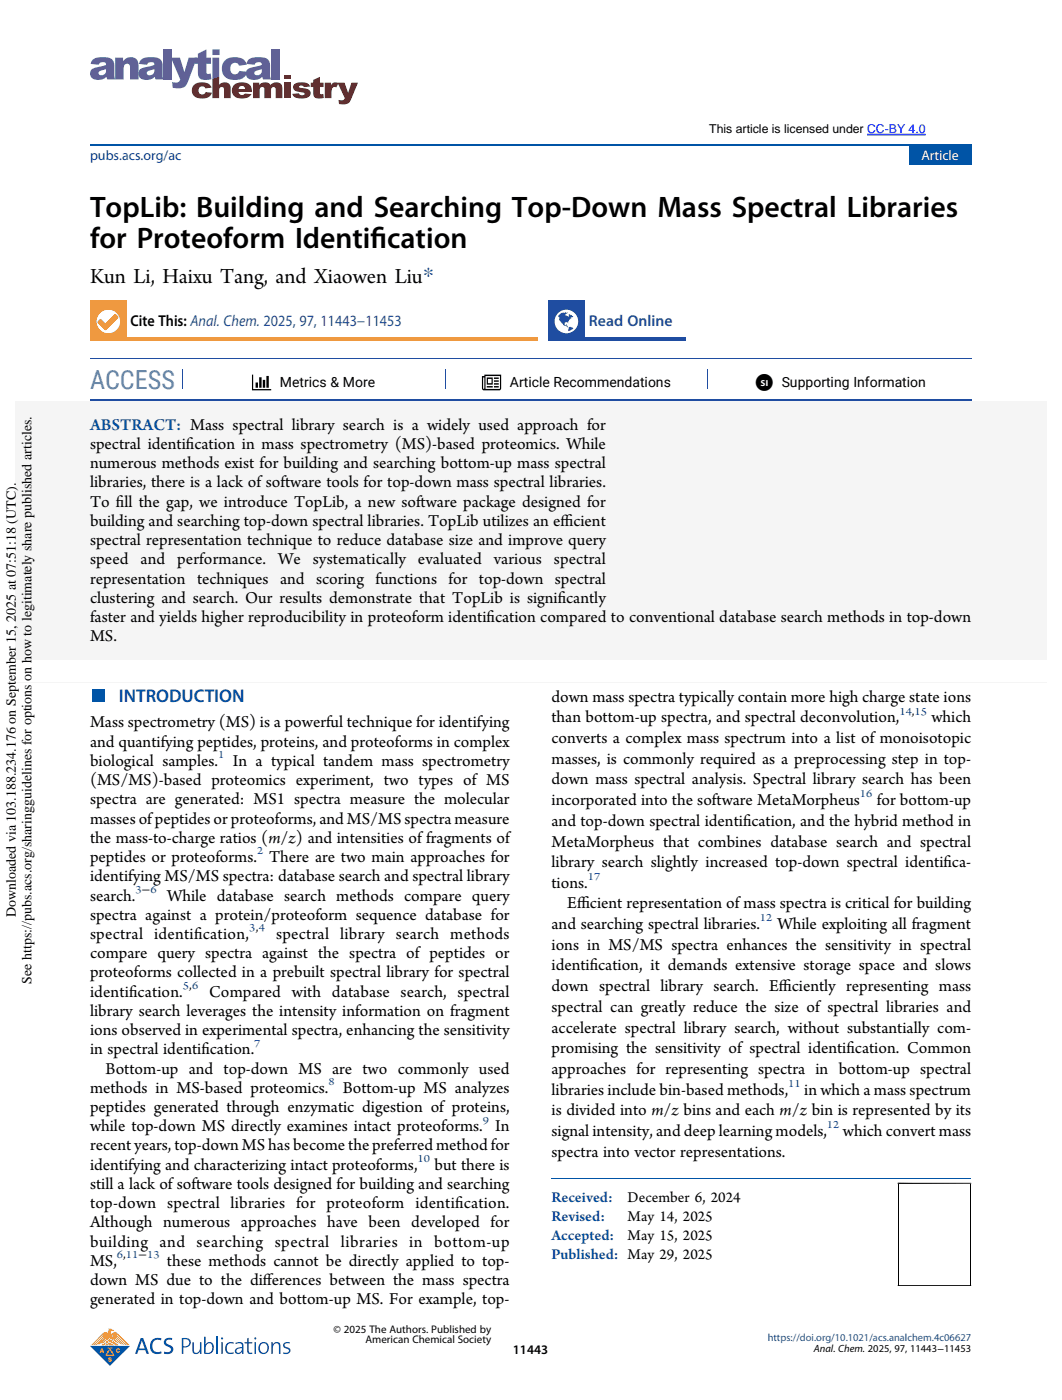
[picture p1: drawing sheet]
<svg xmlns="http://www.w3.org/2000/svg" width="214mm" height="283mm" viewBox="0 0 214 283" stroke-linecap="round" stroke-linejoin="round" font-family="sans-serif">
<defs><g id="words">
<text font-size="11.3" fill="#0054a6" x="18.2" y="143.1">■</text>
<g font-size="6">
<text x="18.2" y="43.7">TopLib: Building and Searching Top-Down Mass Spectral Libraries</text>
<text x="18.2" y="50.1">for Proteoform Identif</text>
<text x="74.8" y="50.1">ication</text>
</g>
<text font-size="5.3" fill="#4094d1" x="18.2" y="78.4">ACCESS</text>
<text font-size="4.6" x="18.2" y="57.1">Kun Li, Haixu Tang, and Xiaowen Liu*</text>
<text font-size="4.4" x="152" y="78.3">*</text>
<text font-size="3.7" fill="#0054a6" x="24" y="141.7">INTRODUCTION</text>
<text font-size="3.5" fill="#0054a6" x="18.2" y="86.7">ABSTRACT: Mass spectral library search is a widely used approach for</text>
<g font-size="3.5">
<text x="18.2" y="90.6">spectral identif</text>
<text x="18.2" y="94.5">numerous methods exist for building and searching bottom-up mass spectral</text>
<text x="37.5" y="90.6">ication in mass spectrometry (MS)-based proteomics. While</text>
<text x="18.2" y="98.4">libraries, there is a lack of software tools for top-down mass spectral libraries.</text>
<text x="18.2" y="102.2">To f</text>
<text x="18.2" y="106.1">building and searching top-down spectral libraries. TopLib utilizes an ef</text>
<text x="23.4" y="102.2">ill the gap, we introduce TopLib, a new software package designed for</text>
<text x="113.1" y="106.1">f</text>
<text x="113.1" y="106.1">icient</text>
<text x="18.2" y="110">spectral representation technique to reduce database size and improve query</text>
<text x="18.2" y="113.9">speed and performance. We systematically evaluated various spectral</text>
<text x="18.2" y="117.8">representation techniques and scoring functions for top-down spectral</text>
<text x="18.2" y="121.6">clustering and search. Our results demonstrate that TopLib is signif</text>
<text x="18.2" y="125.5">faster and yields higher reproducibility in proteoform identif</text>
<text x="98.2" y="125.5">ication compared to conventional database search methods in top-down</text>
<text x="112.5" y="121.6">icantly</text>
<text x="18.2" y="129.4">MS.</text>
<text x="111.3" y="141.6">down mass spectra typically contain more high charge state ions</text>
<text x="18.2" y="146.8">Mass spectrometry (MS) is a powerful technique for identifying</text>
<text x="111.3" y="145.8">than bottom-up spectra, and spectral deconvolution,</text>
<text x="111.3" y="149.9">converts a complex mass spectrum into a list of monoisotopic</text>
<text x="187.9" y="145.8">which</text>
<text x="18.2" y="150.7">and quantifying peptides, proteins, and proteoforms in complex</text>
<text x="18.2" y="154.6">biological samples.</text>
<text x="47" y="154.6">In a typical tandem mass spectrometry</text>
<text x="111.3" y="154.1">masses, is commonly required as a preprocessing step in top-</text>
<text x="18.2" y="158.5">(MS/MS)-based proteomics experiment, two types of MS</text>
<text x="111.3" y="158.3">down mass spectral analysis. Spectral library search has been</text>
<text x="18.2" y="162.3">spectra are generated: MS1 spectra measure the molecular</text>
<text x="18.2" y="166.2">massesofpeptidesor proteoforms,andMS/MS spectrameasure</text>
<text x="111.3" y="162.5">incorporated into the software MetaMorpheus</text>
<text x="111.3" y="166.7">and top-down spectral identif</text>
<text x="149.9" y="166.7">ication, and the hybrid method in</text>
<text x="176.9" y="162.5">for bottom-up</text>
<text x="18.2" y="170.1">the mass-to-charge ratios (m/z) and intensities offragments of</text>
<text x="18.2" y="174">peptides or proteoforms. There are two main approaches for</text>
<text x="111.3" y="170.9">MetaMorpheus that combines database search and spectral</text>
<text x="18.2" y="177.9">identifying MS/MS spectra: database search and spectral library</text>
<text x="111.3" y="175.1">library search slightly increased top-down spectral identif</text>
<text x="111.3" y="179.2">tions.</text>
<text x="190.4" y="175.1">ica-</text>
<text x="18.2" y="181.7">search.</text>
<text x="18.2" y="185.6">spectra against a protein/proteoform sequence database for</text>
<text x="33.7" y="181.7">While database search methods compare query</text>
<text x="114.5" y="183.3">Ef</text>
<text x="116.4" y="183.3">f</text>
<text x="116.4" y="183.3">icient representation ofmass spectra is critical for building</text>
<text x="18.2" y="189.5">spectral identif</text>
<text x="39.2" y="189.5">ication,</text>
<text x="55.7" y="189.5">spectral library search methods</text>
<text x="111.3" y="187.5">and searching spectral libraries.</text>
<text x="111.3" y="191.6">ions in MS/MS spectra enhances the sensitivity in spectral</text>
<text x="156.9" y="187.5">While exploiting all fragment</text>
<text x="18.2" y="193.4">compare query spectra against the spectra of peptides or</text>
<text x="18.2" y="197.3">proteoforms collected in a prebuilt spectral library for spectral</text>
<text x="111.3" y="195.8">identif</text>
<text x="119" y="195.8">ication, it demands extensive storage space and slows</text>
<text x="18.2" y="201.1">identif</text>
<text x="26" y="201.1">ication.</text>
<text x="42.2" y="201.1">Compared with database search, spectral</text>
<text x="111.3" y="200">down spectral library search. Ef</text>
<text x="157.1" y="200">f</text>
<text x="157.1" y="200">iciently representing mass</text>
<text x="18.2" y="205">library search leverages the intensity information on fragment</text>
<text x="18.2" y="208.9">ions observed in experimental spectra, enhancing the sensitivity</text>
<text x="111.3" y="204.2">spectral can greatly reduce the size of spectral libraries and</text>
<text x="111.3" y="208.4">accelerate spectral library search, without substantially com-</text>
<text x="18.2" y="212.8">in spectral identif</text>
<text x="40.6" y="212.8">ication.</text>
<text x="111.3" y="212.6">promising the sensitivity of spectral identif</text>
<text x="170.8" y="212.6">ication. Common</text>
<text x="18.2" y="220.5">methods in MS-based proteomics.</text>
<text x="21.3" y="216.7">Bottom-up and top-down MS are two commonly used</text>
<text x="69.2" y="220.5">Bottom-up MS analyzes</text>
<text x="111.3" y="216.8">approaches for representing spectra in bottom-up spectral</text>
<text x="111.3" y="220.9">libraries include bin-based methods,</text>
<text x="162.3" y="220.9">in which a mass spectrum</text>
<text x="18.2" y="224.4">peptides generated through enzymatic digestion of proteins,</text>
<text x="111.3" y="225.1">is divided into m/z bins and each m/z bin is represented by its</text>
<text x="18.2" y="228.3">while top-down MS directly examines intact proteoforms.</text>
<text x="18.2" y="232.2">recent years,top-down MS has become thepreferred method for</text>
<text x="99.9" y="228.3">In</text>
<text x="111.3" y="229.3">signal intensity, and deep learning models,</text>
<text x="111.3" y="233.5">spectra into vector representations.</text>
<text x="170.1" y="229.3">which convert mass</text>
<text x="18.2" y="236.1">identifying and characterizing intact proteoforms,</text>
<text x="18.2" y="239.9">still a lack ofsoftware tools designed for building and searching</text>
<text x="87.7" y="236.1">but there is</text>
<text x="18.2" y="243.8">top-down spectral libraries for proteoform identif</text>
<text x="91.8" y="243.8">ication.</text>
<text x="18.2" y="251.6">building and searching spectral libraries in bottom-up</text>
<text x="18.2" y="247.7">Although numerous approaches have been developed for</text>
<text x="18.2" y="255.5">MS,</text>
<text x="33.7" y="255.5">these methods cannot be directly applied to top-</text>
<text x="18.2" y="259.3">down MS due to the dif</text>
<text x="18.2" y="263.2">generated in top-down and bottom-up MS. For example, top-</text>
<text x="53.1" y="259.3">ferences between the mass spectra</text>
</g>
<g font-size="3.2">
<text x="26.3" y="65.8">Cite This: Anal. Chem. 2025, 97, 11443−11453</text>
<text x="126.6" y="242.5">December 6, 2024</text>
<text x="126.6" y="246.4">May 14, 2025</text>
<text x="126.6" y="250.2">May 15, 2025</text>
</g>
<text font-size="3.2" fill="#1f4da1" x="118.8" y="65.8">Read Online</text>
<g font-size="3.2" fill="#0054a6">
<text x="111.3" y="242.5">Received:</text>
<text x="111.3" y="246.4">Revised:</text>
<text x="111.3" y="250.2">Accepted:</text>
<text x="111.3" y="254.1">Published: May 29, 2025</text>
</g>
<text font-size="2.8" fill="#0054a6" x="18.2" y="32.3">pubs.acs.org/ac</text>
<text font-size="2.8" fill="#fff" x="185.9" y="32.3">Article</text>
<g font-size="2.8">
<text x="56.5" y="78.1">Metrics &amp; More</text>
<text x="102.9" y="78.1">Article Recommendations</text>
<text x="157.7" y="78.1">Supporting Information</text>
<text x="3.2" y="185.1" transform="rotate(-90 3.2 185.1)">Downloaded via 103.188.234.176 on September 15, 2025 at 07:51:18 (UTC).</text>
<text x="6.3" y="198.5" transform="rotate(-90 6.3 198.5)">See https://pubs.acs.org/sharingguidelines for options on how to legitimately share published articles.</text>
</g>
<text font-size="2.6" x="103.5" y="273.3">11443</text>
<text font-size="2.5" x="143.1" y="26.8">This article is licensed under CC-BY 4.0</text>
<text font-size="2.4" fill="#fff" x="153.4" y="78">sı</text>
<g font-size="2.4" fill="#0d54a6">
<text x="181.5" y="144.2">14,15</text>
<text x="44" y="153">1</text>
<text x="173.5" y="160.9">16</text>
<text x="51.9" y="172.4">2</text>
<text x="118.6" y="177.7">17</text>
<text x="27.3" y="180.2">3−6</text>
<text x="153.3" y="185.9">12</text>
<text x="50.3" y="187.9">3,4</text>
<text x="36.9" y="199.6">5,6</text>
<text x="51.3" y="211.2">7</text>
<text x="66.3" y="219">8</text>
<text x="159" y="219.4">11</text>
<text x="97.4" y="226.7">9</text>
<text x="166.9" y="227.7">12</text>
<text x="84.3" y="234.5">10</text>
<text x="23.6" y="253.9">6,11−13</text>
</g>
<g font-size="2.2">
<text x="67.3" y="269.1">© 2025 The Authors. Published by</text>
<text x="73.7" y="271.1">American Chemical Society</text>
</g>
<text font-size="2.1" fill="#0d54a6" x="154.9" y="270.6">https://doi.org/10.1021/acs.analchem.4c06627</text>
<text font-size="2.1" x="164.2" y="272.9">Anal. Chem. 2025, 97, 11443−11453</text>
</g></defs>
<path d="M18.2 60.7h7.4v8h-7.4z" fill="#f0993d"/>
<path d="M110.6 60.7h7.4v8h-7.4z" fill="#1f4da1"/>
<path d="M3.1 80.9h208.1v56.8h-208.1z" fill="#f5f5f5"/>
<g fill="#f0993d">
<path d="M18.2 68h7.4v.7h-7.4z"/>
<path d="M25.6 68h82.9v.7h-82.9z"/>
</g>
<g fill="#1f4da1">
<path d="M110.6 68h7.4v.7h-7.4z"/>
<path d="M118 68h20.5v.7h-20.5z"/>
</g>
<path d="M18.2 72.4h177.8M36.8 74.6v3.8M89.8 74.6v3.8M142.8 74.6v3.8" fill="none" stroke="#1f4da1" stroke-width=".2"/>
<path d="M18.2 80.7h177.8" fill="none" stroke="#1f4da1" stroke-width=".35"/>
<path d="M3.1 133.3h208.1v4.4h-208.1z" fill="#fff"/>
<g fill="#fff">
<path d="M20.1 64.4h.4l.8 .9 1.9-1.9 .3 .1 .4 .5-2.6 2.6-1.6-1.5v-.2zM19.5 64.9a2.38 2.38 0 0 0 4.7 0 2.38 2.38 0 0 0-4.7 0z"/>
<path d="M111.9 64.9a2.4 2.4 0 0 0 4.8 0 2.4 2.4 0 0 0-4.8 0zM112.9 63.4l.4-.3 .2 .1 .1-.2-.2 .1 .2-.1 .4 .2v-.2l.3 .2 .2-.2 .1 .2-.3 .1a.22 .22 0 0 0-.2 .3 .22 .22 0 0 0 .3 .1l.3 .3 .1-.6 .3 .2 .2-.1 .3 .3a.26 .26 0 0 1-.1 .3 .26 .26 0 0 1-.3 0l-.1 .1 .2-.1v.1a.88 .88 0 0 0-.6 1l-.2-.2-.5 .1a.24 .24 0 0 0-.1 .3 .24 .24 0 0 0 .3 .1h.2l-.1 .2h.2l.1 .5-.2-.3-.7-.3-.4-.6 .1 .3-.2-.3a.83 .83 0 0 1-.4-.9l-.2-.3zM114.7 66.1l.4-.1 .6 .2-1.1 .6z"/>
</g>
<g fill="#000">
<path d="M51.6 77.2v1.1h.5v-1.1zM52.3 76.1v2.2h.5v-2.2zM50.8 75.6v3.2h3.9v-.3h-3.6v-2.9zM53 76.7v1.6h.5v-1.6zM53.8 75.9v2.4h.4v-2.4z"/>
<path d="M98.5 76.5h.7v.8h-.7zM98.2 77.9v.3h1.2v-.3zM98.2 76.2v1.4h1.2v-1.4zM99.7 77.9v.3h.9v-.3zM99.7 77.3v.3h.9v-.3zM99.7 76.8v.2h.9v-.2zM99.7 76.2v.3h.9v-.3zM97.5 76.2h.2v2.1l-.1 .2-.1-.2zM98 75.9h2.9l-.1 2.5-2.9 .1zM97.2 75.9v2.4l.2 .4 3.4 .1 .3-.2v-3h-3.4v.3z"/>
</g>
<path d="M111.3 237.9h84.7" fill="none" stroke="#0054a6" stroke-width=".35"/>
<path d="M111.3 238.1h84.7v.5h-84.7z" fill="#fff"/>
<path d="M181.1 238.7l.2 .3h-.2zM196 238.7v.3h-.2zM181.1 259.3h.2l-.2 .2zM195.8 259.3h.2v.2z" fill="#000"/>
<path d="M181.1 238.8h14.9M181.2 239v20.3M195.9 239v20.3M181.1 259.4h14.9" fill="none" stroke="#000" stroke-width=".2"/>
<path d="M18.2 29.3h177.8" fill="none" stroke="#0054a6" stroke-width=".35"/>
<path d="M183.4 29.3h12.6v3.8h-12.6z" fill="#0054a6"/>
<path d="M18.2 271.6h8l-4 4.1z" fill="#0054a5"/>
<path d="M22.3 272v.2l.4-.1v-.1zM23.6 272.2a.45 .45 0 0 0-.1 .7 .45 .45 0 0 0 .7-.2l-.4 .1-.1-.2 .1-.3 .4 .2a.43 .43 0 0 0-.6-.3zM18.2 271.5l.7-.2 1.8-1.8-2 2 .6-.2 1.6-1.5-1.7 1.6 .5-.1 1.4-1.3-1.4 1.4a2.93 2.93 0 0 0 1.6-1.2l-1 1 .5-.2 .7-.5 .2 .1 .3-.5 .3 .3 .3-.1v.5a2.37 2.37 0 0 0-.2-1.9l.1-.3 .5 .1-.1-.3-.5-.1h.2l-.6-.3-.3 .9 .3 .6a.72 .72 0 0 0-.6-.6 .72 .72 0 0 0-.8 .2zM20.6 271.2v.4h.5l.1-.5 .2 .1 .2-.3 .1 .2 .2-.5 .2 .3 .3-.1 .2 .3v-.1l.3 .3 .2-.2 .2 .5 .6-.1-.2-.3v.2l-.2-.4-.1 .2-.1-.3h-.3l-.1-.4-.3 .4-.1-.5-.3 .2-.1-.4-.4 .6-.2-.2-.1 .5-.3-.2-.3 .5zM22.9 268.9l-.3 .3 .2 .5a1.34 1.34 0 0 0 1 1.4l.4 .1-1-1 1.2 1.1 .4 .1-1.4-1.4a4.1 4.1 0 0 0 1.8 1.4l-1.7-1.6 .1-.1a4 4 0 0 0 2.1 1.7l-2-2 1.2 1.2a1.47 1.47 0 0 0 1.3 .8l-2.6-2.4-.4-.2zM21.7 272v.1a.7 .7 0 0 1 .7 .7l.4 .6h-1.3l.4-.4 .2-.5-.1-.2-.3 .4-.4 .8 .5 .2h.8a.29 .29 0 0 0 .3-.1 .29 .29 0 0 0 0-.4l-.2-.5-.6-.7zM21.9 270.8v.8h1.3l-.1-.4-.3 .2-.1-.3-.1 .2-.3-.4-.2 .2zM20.4 272.1l-.3 .9 .3-.1 .6 .1-.3-.9zM20.6 272.4v.3h-.1zM21.9 274v.4l.4 .2-.5-.1a.35 .35 0 0 0 .4 .3 .35 .35 0 0 0 .3-.5l-.4-.1h.5a.4 .4 0 0 0-.3-.3 .4 .4 0 0 0-.4 .1zM21.3 271.3l-.1 .3h.6l-.2-.5-.1 .3z" fill="#ffcd34"/>
<g fill="#0054a5">
<path d="M30.6 270.5a1.96 1.96 0 0 1 2-.4l-.1 .4a1.22 1.22 0 0 0-1.4 .2 1.22 1.22 0 0 0-.3 1.4 1.14 1.14 0 0 0 1.7 .6l.1 .4a1.57 1.57 0 0 1-1.8-.1 1.57 1.57 0 0 1-.5-1.8z"/>
<path d="M33.2 270.3l.6-.3h.6h.4l-.1 .4a.67 .67 0 0 0-.8 0 .67 .67 0 0 0-.3 .7l.3 .2a1.13 1.13 0 0 1 1 1.3 1.43 1.43 0 0 1-1.8 .6v-.4l.7 .1a.55 .55 0 0 0 .6-.2 .55 .55 0 0 0 0-.6l-.3-.2a1.12 1.12 0 0 1-1-1.3z"/>
<path d="M38.8 270.9h.3v1.5a.49 .49 0 0 0 .5 .6 .89 .89 0 0 0 .7-1v-1.1h.3v2.3h-.3l.1-.5a.8 .8 0 0 1-.9 .6 .8 .8 0 0 1-.7-.8z"/>
<path d="M28.4 270h.5l1.2 3.2h-.5l-.3-.7h-1.4l-.2 .7h-.5zM28.6 270.5l-.5 1.6h1.1z"/>
<path d="M36.7 270h.5a1.02 1.02 0 0 1 1.3 1 1.02 1.02 0 0 1-1.4 .9h-.1v1.3h-.3zM37 270.3v1.4a.8 .8 0 0 0 1.2-.7 .8 .8 0 0 0-1.2-.7z"/>
<path d="M41.2 269.8h.3l-.1 1.6a.89 .89 0 0 1 1.1-.5 .89 .89 0 0 1 .6 1 1.35 1.35 0 0 1-1.9 1.3zM41.9 271.2a1.8 1.8 0 0 0-.4 1.8 .99 .99 0 0 0 1.1-.2 .99 .99 0 0 0 .2-1.2l-.3-.5z"/>
</g>
<path d="M43.8 269.8v3.4" fill="none" stroke="#0054a5" stroke-width=".3"/>
<g fill="#0054a5">
<path d="M45.8 271.1l1-.2 .4 .1-.1 .2a.93 .93 0 0 0-1.1 .1 .93 .93 0 0 0-.2 1.1 .91 .91 0 0 0 1.3 .5l.1 .2a1.16 1.16 0 0 1-1.4-.1 1.16 1.16 0 0 1-.3-1.3z"/>
<path d="M49.9 270.1l.3-.1v.9h.7v.2h-.7v1.7l.1 .2h.6v.2l-.3 .1a.58 .58 0 0 1-.7-.7v-1.5h-.6v-.2h.6z"/>
<path d="M54.7 270.9h.3v.5a.8 .8 0 0 1 .9-.6 .8 .8 0 0 1 .7 .8v1.6h-.3v-1.5a.49 .49 0 0 0-.5-.6 .89 .89 0 0 0-.8 1v1.1h-.3z"/>
<path d="M57.3 271l.7-.2 .5 .1-.1 .2h-.4l-.5 .2v.4a1.25 1.25 0 0 1 1.1 .8 1.06 1.06 0 0 1-1.5 .7l.1-.3 .3 .1a.61 .61 0 0 0 .8-.4l-.1-.3a1.22 1.22 0 0 1-1.1-.8z"/>
<path d="M44.6 270.1a.21 .21 0 0 1 .4 0 .21 .21 0 0 1-.4 0zM44.7 270.9h.3v2.3h-.3z"/>
<path d="M47.5 271l.5-.1a.8 .8 0 0 1 1.1 .7v1.6h-.3l.1-.5a.74 .74 0 0 1-.9 .6 .74 .74 0 0 1-.6-.9 .74 .74 0 0 1 .9-.5h.5v-.2a.64 .64 0 0 0-.3-.6 .64 .64 0 0 0-.7 .1l-.2 .1zM47.7 272.4a.4 .4 0 0 0 .4 .6 .84 .84 0 0 0 .7-.9h-.5z"/>
<path d="M51.3 270.1a.21 .21 0 0 1 .4 0 .21 .21 0 0 1-.4 0zM51.4 270.9h.3v2.3h-.3z"/>
<path d="M52.5 271.1a1.09 1.09 0 0 1 1.4 0 1.09 1.09 0 0 1 .3 1.3 1.09 1.09 0 0 1-1.4 .8 1.09 1.09 0 0 1-.6-1.5zM52.7 271.3a.97 .97 0 0 0-.2 1.1 .97 .97 0 0 0 1 .6 .97 .97 0 0 0 .5-1.2 .97 .97 0 0 0-1.1-.7z"/>
</g>
<path d="M18.2 7.9h62v21h-62z" fill="#fff"/>
<path d="M18.2 4.8h57.1v22.5h-57.1z" fill="#fff"/>
<g fill="#6061a1">
<path d="M23.2 11.6h1.6v.8a1.74 1.74 0 0 1 3.1 .1l.1 3.5h-1.8v-2.4a.64 .64 0 0 0-.6-.8 .64 .64 0 0 0-.6 .8l-.1 2.4h-1.7z"/>
<path d="M33 10h1.8v6h-1.8z"/>
<path d="M34.5 11.6h1.8l.9 3 .9-3h1.6l-1.7 4.7a1.91 1.91 0 0 1-2.5 1.5l-.6-.1-.2-1.2a1.12 1.12 0 0 0 1.7-.5z"/>
<path d="M39.9 10.8l1.7-.8v1.6h1v1.3h-1v1.5l.2 .5 .7-.1 .1 1.2a2.2 2.2 0 0 1-2.5-.5l-.2-2.6h-.6v-1.3h.6z"/>
<path d="M45.3 12.3a3.1 3.1 0 0 1 4.2 .1l.3 .7-1.6 .2a.93 .93 0 0 0-1.2-.6 .93 .93 0 0 0-.5 1.2 .93 .93 0 0 0 .7 1.1 .93 .93 0 0 0 1.1-.7l1.6 .2a2.7 2.7 0 0 1-3.6 1.5 2.31 2.31 0 0 1-1-3.7z"/>
<path d="M54.7 10h1.7v6h-1.7z"/>
<path d="M18.7 12.1l-.4 .8 1.6 .2a.83 .83 0 0 1 1.5-.2v.2l-.8 .2a3.2 3.2 0 0 0-2.3 1 1.38 1.38 0 0 0 .3 1.5 1.38 1.38 0 0 0 1.5 .3l.7-.1 .7-.5 .2 .5h1.6l-.2-.7v-2.1a1.65 1.65 0 0 0-2.1-1.7 3.1 3.1 0 0 0-2.3 .6zM20 14.4l1.4-.4a.92 .92 0 0 1-.4 1 .92 .92 0 0 1-1.1-.1z"/>
<path d="M28.4 12.1l-.4 .8 1.7 .2a.83 .83 0 0 1 1.4-.2v.2l-.7 .2a3.2 3.2 0 0 0-2.4 1 1.38 1.38 0 0 0 .3 1.5 1.38 1.38 0 0 0 1.5 .3l.8-.1 .6-.5 .2 .5h1.6l-.2-.7v-2.1a1.65 1.65 0 0 0-2.1-1.7 3.1 3.1 0 0 0-2.3 .6zM29.8 14.4l1.3-.4a.92 .92 0 0 1-.3 1 .92 .92 0 0 1-1.1-.1z"/>
<path d="M42.9 11.6h1.3v4.4h-1.3zM42.9 10h1.4v1.1h-1.4z"/>
<path d="M50.1 12.1l-.4 .8 1.7 .2a.83 .83 0 0 1 1.4-.2v.2l-.8 .2a3.2 3.2 0 0 0-2.3 1 1.38 1.38 0 0 0 .3 1.5 1.38 1.38 0 0 0 1.5 .3l.8-.1 .6-.5 .2 .5h1.6l-.2-.7v-2.1a1.65 1.65 0 0 0-2.1-1.7 3.1 3.1 0 0 0-2.3 .6zM51.5 14.4l1.3-.4a.92 .92 0 0 1-.3 1 .92 .92 0 0 1-1.2-.1z"/>
</g>
<g fill="#8b191b">
<path d="M39.1 17.2a2.55 2.55 0 0 1 3.5 .2l.1 .3-1.3 .1a.77 .77 0 0 0-1.1-.1 .77 .77 0 0 0 0 1.2 .77 .77 0 0 0 1.2-.3l1.3 .1a2.33 2.33 0 0 1-3.5 .8 1.6 1.6 0 0 1-.2-2.3z"/>
<path d="M51 16.7h1.3v.4a1.49 1.49 0 0 1 2.3 0 1.37 1.37 0 0 1 2.4 .5v2.2h-1.4v-1.8a.48 .48 0 0 0-.5-.4 .48 .48 0 0 0-.4 .6v1.6h-1.4v-1.7a.5 .5 0 0 0-.5-.6 .5 .5 0 0 0-.4 .7v1.6h-1.4z"/>
<path d="M57.4 16.7h1.4v3.1h-1.4z"/>
<path d="M59.3 17.1a2.48 2.48 0 0 1 3.2 .2l.1 .2-1.3 .1a.51 .51 0 0 0-.5-.3 .51 .51 0 0 0-.4 .3l.4 .1a1.66 1.66 0 0 1 1.9 1.1 1.47 1.47 0 0 1-1.8 1.1l-1.4-.3-.5-.7 1.3-.1a.66 .66 0 0 0 1.2 .1 2.59 2.59 0 0 0-1.7-.5 .84 .84 0 0 1-.5-1.3z"/>
<path d="M63.2 16.1l1.3-.6v1.2h.8v.9h-.8v1.1l.2 .3h.5l.1 .8a1.85 1.85 0 0 1-2-.4l-.1-1.8h-.5v-.9h.5z"/>
<path d="M65.5 16.7h1.3v.5a.98 .98 0 0 1 1.5-.4l-.4 .8a.67 .67 0 0 0-.8 .1 .67 .67 0 0 0-.2 .7v1.4h-1.4z"/>
<path d="M68.1 16.7h1.4l.7 2.1 .7-2.1h1.3l-1.4 3.3a1.57 1.57 0 0 1-2 1h-.4l-.1-.8h.9l.4-.4z"/>
<path d="M57.4 15.1h1.4v.8h-1.4z"/>
<path d="M42.9 16l1.3-.5v1.6a1.35 1.35 0 0 1 2.3 .4v2.3h-1.3v-1.7a.52 .52 0 0 0-.6-.5 .52 .52 0 0 0-.4 .7v1.5h-1.3z"/>
<path d="M47.3 17.1a1.65 1.65 0 0 0-.3 1.9 1.65 1.65 0 0 0 1.8 .9 1.95 1.95 0 0 0 2-.9l-1.4-.1a.71 .71 0 0 1-.7 .3 .71 .71 0 0 1-.6-.7h2.7a1.72 1.72 0 0 0-2-1.9l-.9 .1zM48.3 17.6a.66 .66 0 0 1 .7-.2 .66 .66 0 0 1 .5 .6h-1.4z"/>
</g>
<g fill="#fff">
<path d="M187.5 23.6h4.2v4.3h-4.2z"/>
<path d="M191.7 23.6h4.2v4.3h-4.2z"/>
</g>
<path d="M175 27.2h11.8" fill="none" stroke="#0019ff" stroke-width=".35"/>
<use href="#words"/>
</svg>
